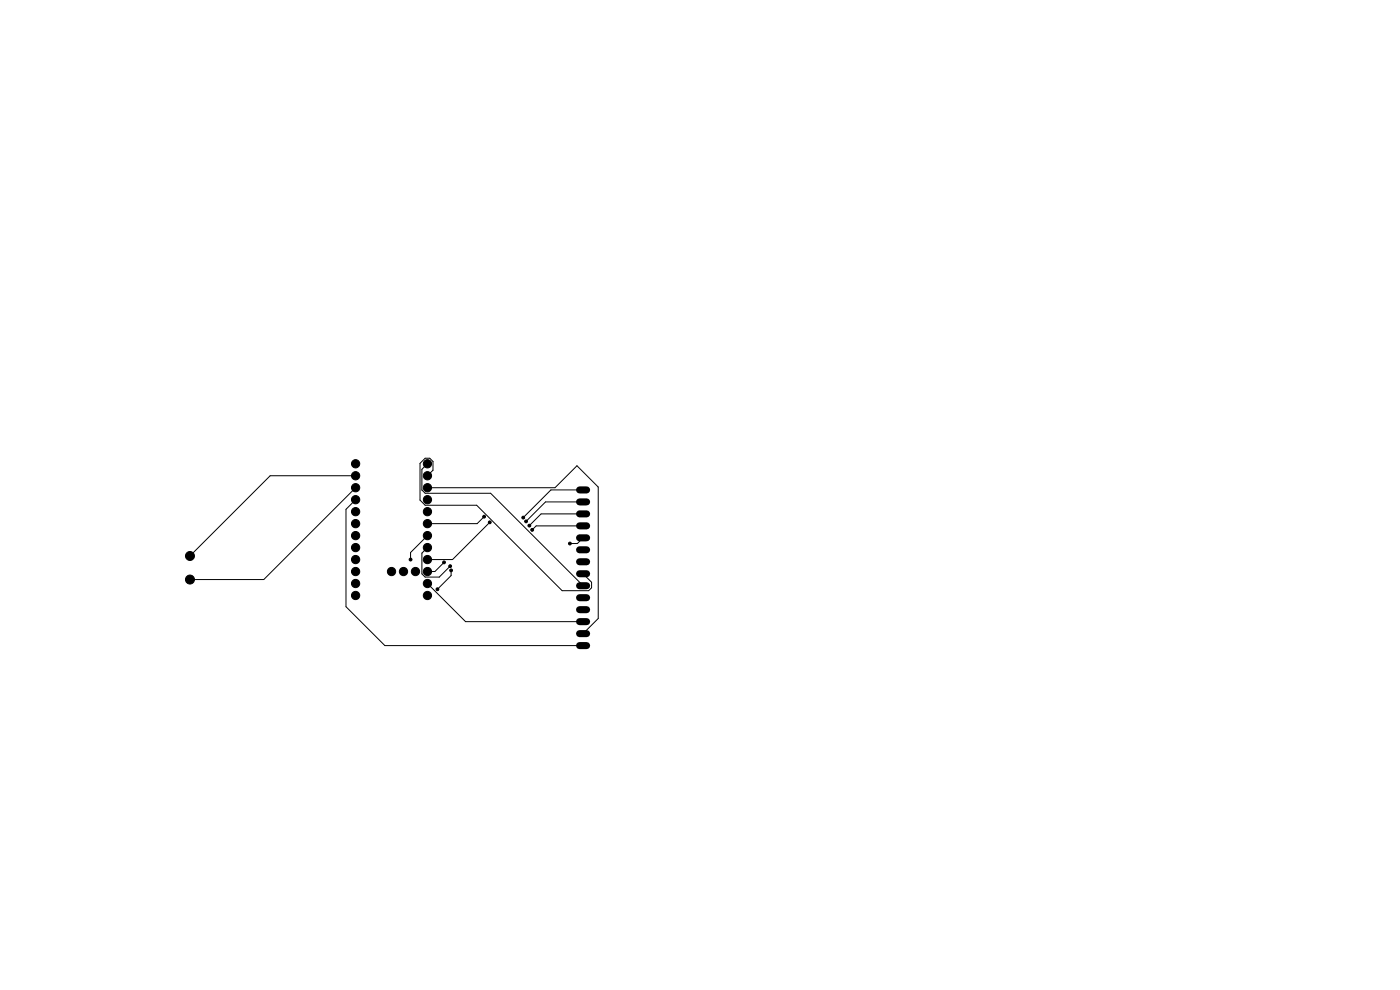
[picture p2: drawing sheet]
<svg xmlns="http://www.w3.org/2000/svg" width="297mm" height="210mm" viewBox="0 0 297 210" stroke-linecap="round" stroke-linejoin="round" font-family="sans-serif">
<g fill="#000" stroke="#000" stroke-width=".21">
<circle cx="75.4" cy="98.4" r=".88"/>
<circle cx="90.7" cy="98.4" r=".88"/>
<circle cx="40.3" cy="117.9" r=".95"/>
<circle cx="75.4" cy="116.2" r=".88"/>
<circle cx="75.4" cy="106" r=".88"/>
<circle cx="75.4" cy="113.6" r=".88"/>
<circle cx="75.4" cy="111.1" r=".88"/>
<circle cx="75.4" cy="103.5" r=".88"/>
<circle cx="75.4" cy="108.5" r=".88"/>
<circle cx="75.4" cy="118.7" r=".88"/>
<circle cx="75.4" cy="100.9" r=".88"/>
<circle cx="87.1" cy="118.7" r=".3"/>
<circle cx="90.7" cy="111.1" r=".88"/>
<circle cx="90.7" cy="116.2" r=".88"/>
<circle cx="90.7" cy="100.9" r=".88"/>
<circle cx="90.7" cy="103.5" r=".88"/>
<circle cx="90.7" cy="113.6" r=".88"/>
<circle cx="90.7" cy="106" r=".88"/>
<circle cx="90.7" cy="108.5" r=".88"/>
<circle cx="90.7" cy="118.7" r=".88"/>
<circle cx="94.2" cy="119.3" r=".3"/>
<circle cx="102.7" cy="109.6" r=".3"/>
<circle cx="103.9" cy="110.8" r=".3"/>
<circle cx="111" cy="109.8" r=".3"/>
<circle cx="111.6" cy="110.6" r=".3"/>
<circle cx="112.3" cy="111.5" r=".3"/>
<circle cx="112.9" cy="112.4" r=".3"/>
<circle cx="120.9" cy="115.3" r=".3"/>
<circle cx="40.3" cy="122.9" r=".95"/>
<circle cx="75.4" cy="126.3" r=".88"/>
<circle cx="75.4" cy="121.2" r=".88"/>
<circle cx="75.4" cy="123.8" r=".88"/>
<circle cx="83.1" cy="121.2" r=".88"/>
<circle cx="85.6" cy="121.2" r=".88"/>
<circle cx="88.1" cy="121.2" r=".88"/>
<circle cx="90.7" cy="126.3" r=".88"/>
<circle cx="90.7" cy="121.2" r=".88"/>
<circle cx="90.7" cy="123.8" r=".88"/>
<circle cx="92.8" cy="125" r=".3"/>
<circle cx="95.5" cy="120.1" r=".3"/>
<circle cx="95.7" cy="121" r=".3"/>
</g>
<g fill="none" stroke="#000" stroke-width="1.5">
<path d="M122.9 119.2h1.5M122.9 116.6h1.5M122.9 114.1h1.5M122.9 111.6h1.5M122.9 109h1.5M122.9 106.5h1.5M122.9 103.9h1.5M122.9 137h1.5M122.9 134.4h1.5M122.9 131.9h1.5M122.9 129.3h1.5M122.9 126.8h1.5"/>
<path d="M122.9 124.3h1.5M122.9 121.7h1.5"/>
</g>
<g fill="none" stroke="#000" stroke-width=".21">
<path d="M90.7 98.4l-1.2 1.2v4.3l.7 .7h13.9l19.6 19.7M75.4 106l-2 2v20.7l8.3 8.3h42M75.4 103.5l-19.4 19.4h-15.7M75.4 100.9h-18.1l-17 17M90.7 100.9l1.2-1.2v-1.8l-.7-.7h-1l-1.1 1.1v7.8l1.1 1.1h10.9l18.2 18.1h5.6l.6-.6v-1.2l-1.8-1.8M90.7 113.6l-3.6 3.6v1.5M90.7 116.2l-1.2 1.1v4.4l.7 .7h3l2.3-2.3M90.7 103.5h27l4.7-4.7 4.5 4.5v27.9l-3.2 3.2M94.2 119.3l-1.9 1.9h-1.6M102.7 109.6l-1.5 1.5h-10.5M103.9 110.8l-7.9 7.9h-5.3M123.7 114.1l-1.2 1.2h-1.6"/>
<path d="M123.7 111.6h-10l-.8 .8M123.7 109h-8.9l-2.5 2.5M123.7 106.5h-8l-4.1 4.1M123.7 103.9h-6.8l-5.9 5.9M90.7 123.8l8.1 8.1h24.9M95.7 121v1.1l-2.9 2.9"/>
</g>
</svg>
